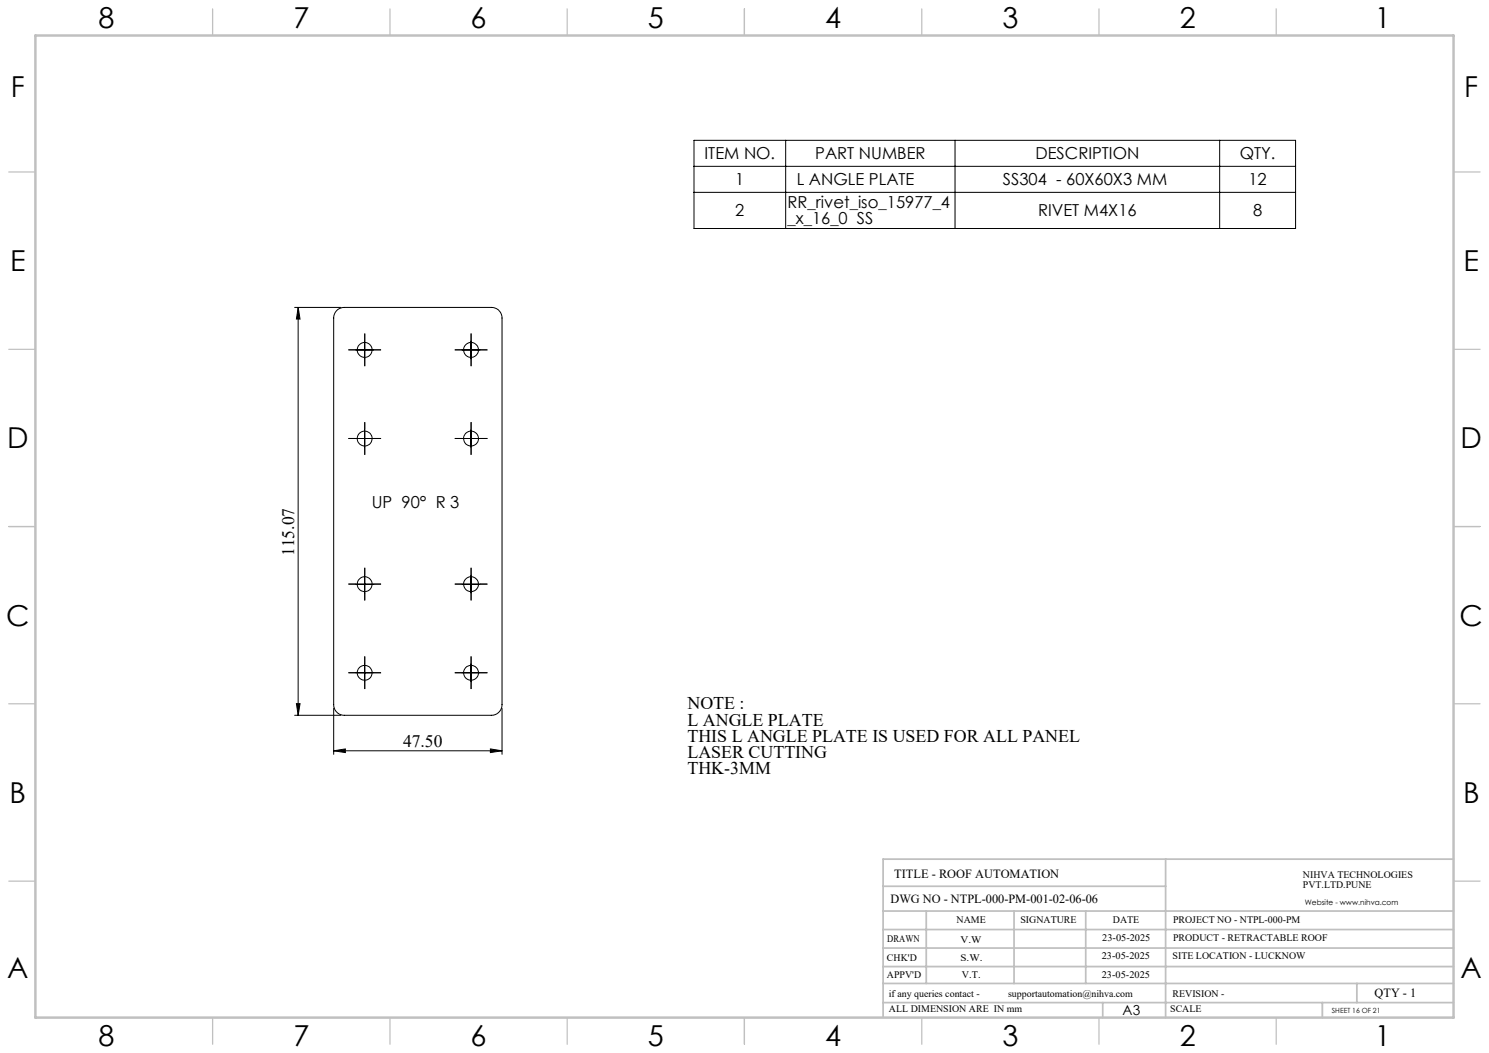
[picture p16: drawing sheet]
<svg xmlns="http://www.w3.org/2000/svg" width="420mm" height="297mm" viewBox="0 0 420 297" stroke-linecap="round" stroke-linejoin="round" font-family="sans-serif">
<defs><g id="words">
<g font-size="8.1">
<text x="27.8" y="8">8</text>
<text x="82.8" y="8">7</text>
<text x="132.8" y="8">6</text>
<text x="182.8" y="8">5</text>
<text x="232.8" y="8">4</text>
<text x="282.8" y="8">3</text>
<text x="332.8" y="8">2</text>
<text x="387.8" y="8">1</text>
<text x="3" y="27.2">F</text>
<text x="413" y="27.2">F</text>
<text x="2.8" y="76.5">E</text>
<text x="412.8" y="76.5">E</text>
<text x="2" y="126.5">D</text>
<text x="412" y="126.5">D</text>
<text x="1.7" y="176.5">C</text>
<text x="411.7" y="176.5">C</text>
<text x="2.7" y="226.5">B</text>
<text x="412.7" y="226.5">B</text>
<text x="2" y="275.7">A</text>
<text x="412" y="275.7">A</text>
<text x="27.8" y="295">8</text>
<text x="82.8" y="295">7</text>
<text x="132.8" y="295">6</text>
<text x="182.8" y="295">5</text>
<text x="232.8" y="295">4</text>
<text x="282.8" y="295">3</text>
<text x="332.8" y="295">2</text>
<text x="387.8" y="295">1</text>
</g>
<g font-size="5">
<text x="193.9" y="200.1">NOTE :</text>
<text x="193.9" y="204.7">L ANGLE PLATE</text>
<text x="193.9" y="209.2">THIS L ANGLE PLATE IS USED FOR ALL PANEL</text>
<text x="193.9" y="213.8">LASER CUTTING</text>
<text x="193.9" y="218.4">THK-3MM</text>
</g>
<g font-size="4.9">
<text x="83" y="156.8" transform="rotate(-90 83 156.8)">115.07</text>
<text x="113.7" y="210.6">47.50</text>
</g>
<g font-size="4.7">
<text x="198.7" y="44.9">ITEM NO.</text>
<text x="230" y="44.9">PART NUMBER</text>
<text x="292.1" y="44.9">DESCRIPTION</text>
<text x="349.7" y="44.9">QTY.</text>
<text x="207.4" y="52.2">1</text>
<text x="224.7" y="52.2">L ANGLE PLATE</text>
<text x="282.9" y="52.2">SS304 - 60X60X3 MM</text>
<text x="352.2" y="52.2">12</text>
<text x="222.1" y="58.7">RR_rivet_iso_15977_4</text>
<text x="207.4" y="61">2</text>
<text x="222.1" y="63.3">_x_16_0 SS</text>
<text x="292.8" y="61">RIVET M4X16</text>
<text x="353.5" y="61">8</text>
<text x="104.9" y="143.2">UP 90° R 3</text>
</g>
<text font-size="3.9" x="316.7" y="286.4">A3</text>
<g font-size="3.5">
<text x="252.2" y="247.6">TITLE - ROOF AUTOMATION</text>
<text x="251.2" y="254.7">DWG NO - NTPL-000-PM-001-02-06-06</text>
<text x="387.7" y="281.1">QTY - 1</text>
</g>
<g font-size="2.8">
<text x="367.5" y="247.6">NIHVA TECHNOLOGIES</text>
<text x="367.5" y="250.5">PVT.LTD.PUNE</text>
<text x="269.8" y="260.3">NAME</text>
<text x="287.8" y="260.3">SIGNATURE</text>
<text x="313.9" y="260.4">DATE</text>
<text x="330.9" y="260.4">PROJECT NO - NTPL-000-PM</text>
<text x="250.3" y="265.6">DRAWN</text>
<text x="270.9" y="266.1">V.W</text>
<text x="310.9" y="265.5">23-05-2025</text>
<text x="330.9" y="265.5">PRODUCT - RETRACTABLE ROOF</text>
<text x="250.2" y="271.1">CHK'D</text>
<text x="250.2" y="275.8">APPV'D</text>
<text x="270.9" y="271.1">S.W.</text>
<text x="271.3" y="275.8">V.T.</text>
<text x="310.8" y="270.6">23-05-2025</text>
<text x="310.8" y="275.8">23-05-2025</text>
<text x="330.7" y="270.6">SITE LOCATION - LUCKNOW</text>
<text x="250.7" y="281.1">if any queries contact -</text>
<text x="284.3" y="281.1">supportautomation@nihva.com</text>
<text x="330.7" y="281.1">REVISION -</text>
<text x="250.7" y="285.6">ALL DIMENSION ARE IN mm</text>
<text x="330.1" y="285.6">SCALE</text>
</g>
<text font-size="2.1" x="368.1" y="255.1">Website - www.nihva.com</text>
<text font-size="2" x="375.7" y="285.6">SHEET 16 OF 21</text>
</g></defs>
<g fill="none" stroke="#000" stroke-width=".28">
<path d="M195.8 39.6h169.6v24.8h-169.6zM221.6 39.6v24.8M269.4 39.6v24.8M344 39.6v24.8M195.8 46.9h169.6M195.8 54.3h169.6M83.1 86.7h13M84.1 86.7l.5 3.3h-1zM84.1 86.7v115.1M95.2 87.4l.9-.5 1-.2h41.5a2.92 2.92 0 0 1 3 3v109.1a2.99 2.99 0 0 1-3 3h-41.5a2.99 2.99 0 0 1-3-3v-109.1l.4-1.5zM100.4 98.7h5M102.9 96.2v5"/>
<path d="M130.4 98.7h5M132.9 96.2v5M100.4 123.7h5M102.9 121.2v5M130.4 123.7h5M132.9 121.2v5M100.4 164.8h5M102.9 162.3v4.9M130.4 164.8h5M132.9 162.3v4.9M83.6 198.5h1l-.5 3.3zM94.1 199.8v13"/>
<path d="M100.4 189.8h5M102.9 187.3v5M130.4 189.8h5M132.9 187.3v5M141.6 199.8v13M83.1 201.8h13M94.1 211.8l3.3-.6v1.1zM94.1 211.8h47.5M138.3 211.2l3.3 .6-3.3 .5z"/>
<circle cx="102.9" cy="98.7" r="2.11"/>
<circle cx="132.9" cy="98.7" r="2.1"/>
<circle cx="102.9" cy="123.7" r="2.11"/>
<circle cx="132.9" cy="123.7" r="2.1"/>
<circle cx="102.9" cy="164.8" r="2.11"/>
<circle cx="132.9" cy="164.8" r="2.1"/>
<circle cx="102.9" cy="189.8" r="2.1"/>
<circle cx="132.9" cy="189.8" r="2.09"/>
</g>
<g fill="none" stroke="#000" stroke-width=".28" stroke-dasharray="15.2 1.3 1.3 1.3" stroke-linecap="butt">
<path d="M100.4 98.7h-2.1M102.9 96.2v-2.1M105.4 98.7h2.1M130.4 98.7h-2.1M132.9 96.2v-2.1M135.4 98.7h2.1M102.9 101.2v2.1M132.9 101.2v2.1M100.4 123.7h-2.1M102.9 126.2v2.1M102.9 121.2v-2.1M105.4 123.7h2.1"/>
<path d="M130.4 123.7h-2.1M132.9 126.2v2.1M132.9 121.2v-2.1M135.4 123.7h2.1M100.4 164.7h-2.1M102.9 167.2v2.1M102.9 162.2v-2.1M105.4 164.7h2.1M130.4 164.7h-2.1M132.9 167.2v2.1M132.9 162.2v-2.1M135.4 164.7h2.1"/>
<path d="M100.4 189.7h-2.1M102.9 192.2v2.1M102.9 187.2v-2.1M105.4 189.7h2.1M130.4 189.7h-2.1M132.9 192.2v2.1M132.9 187.2v-2.1M135.4 189.7h2.1"/>
</g>
<g fill="none" stroke="#c0c0c0" stroke-width=".35">
<path d="M60 2.5v7.5M110 2.5v7.5M160 2.5v7.5M210 2.5v7.5M260 2.5v7.5M310 2.5v7.5M360 2.5v7.5M2.5 48.5h7.5M410 48.5h7.5M2.5 98.5h7.5M410 98.5h7.5M2.5 148.5h7.5"/>
<path d="M410 148.5h7.5M2.5 198.5h7.5M410 198.5h7.5M2.5 248.5h7.5M410 248.5h7.5M60 287v7.5M110 287v7.5M160 287v7.5M210 287v7.5M260 287v7.5M310 287v7.5M360 287v7.5"/>
</g>
<g fill="none" stroke="#c0c0c0" stroke-width=".5">
<path d="M249.1 257h160.9M249.1 250h79.7M261.3 257v20.4M286 257v20.4M306.2 257v20.4M328.8 242.3v44.7M410 242.3h-160.9v44.7M249.1 272.6h160.9M249.1 267.4h160.9M249.1 262.2h160.9M249.1 277.4h160.9M382.7 277.4v5.4"/>
<path d="M249.1 282.8h160.9M311 282.8v4.2M373 282.8v4.2"/>
</g>
<path d="M10 10h400v277h-400z" fill="none" stroke="#c0c0c0" stroke-width=".7"/>
<g fill="#000">
<path d="M84.1 86.7l.5 3.3h-1zM83.6 198.5h1l-.5 3.3z"/>
<path d="M94.1 211.8l3.3-.6v1.1zM138.3 211.2l3.3 .6-3.3 .5z"/>
</g>
<use href="#words"/>
</svg>
